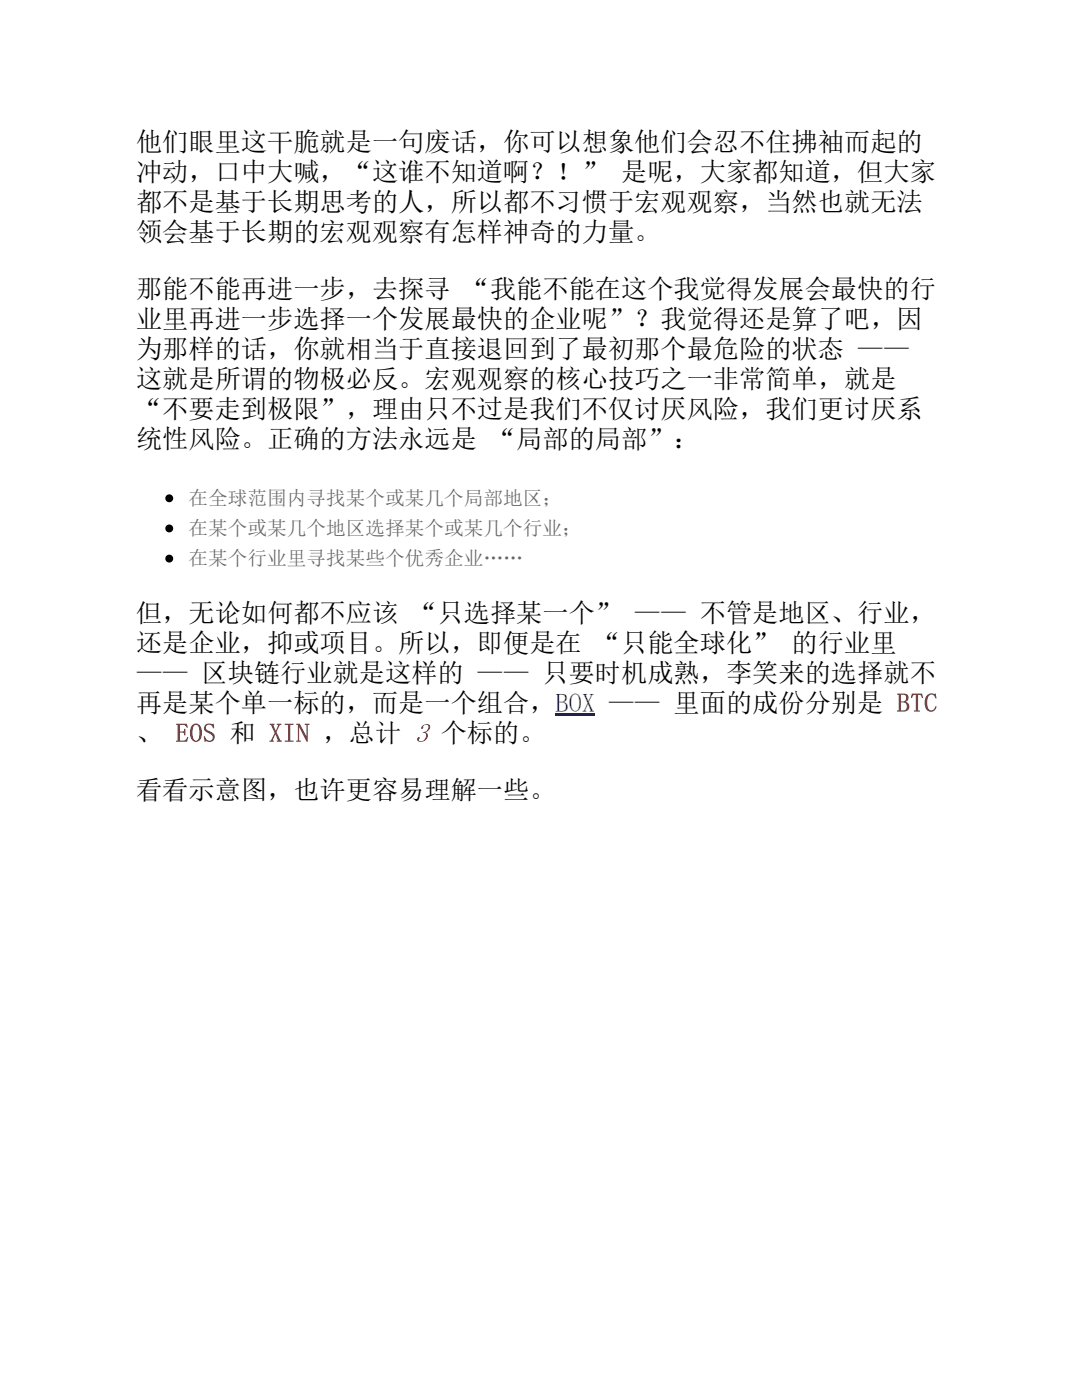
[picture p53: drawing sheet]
<svg xmlns="http://www.w3.org/2000/svg" width="216mm" height="279mm" viewBox="0 0 216 279" stroke-linecap="round" stroke-linejoin="round" font-family="sans-serif">
<defs><g id="words">
<g font-size="5.2">
<text x="27.1" y="30.1">他们眼里这干脆就是一句废话，你可以想象他们会忍不住拂袖而起的</text>
<text x="27.1" y="36.1">冲动，口中大喊，“这谁不知道啊？！” 是呢，大家都知道，但大家</text>
<text x="27.1" y="42.1">都不是基于长期思考的人，所以都不习惯于宏观观察，当然也就无法</text>
<text x="27.1" y="48.2">领会基于长期的宏观观察有怎样神奇的力量。</text>
<text x="27.1" y="59.4">那能不能再进一步，去探寻 “我能不能在这个我觉得发展会最快的行</text>
<text x="27.1" y="65.4">业里再进一步选择一个发展最快的企业呢”？我觉得还是算了吧，因</text>
<text x="27.1" y="71.4">为那样的话，你就相当于直接退回到了最初那个最危险的状态 ——</text>
<text x="27.1" y="77.5">这就是所谓的物极必反。宏观观察的核心技巧之一非常简单，就是</text>
<text x="27.1" y="83.5">“不要走到极限”，理由只不过是我们不仅讨厌风险，我们更讨厌系</text>
<text x="27.1" y="89.5">统性风险。正确的方法永远是 “局部的局部”：</text>
<text x="27.1" y="124">但，无论如何都不应该 “只选择某一个” —— 不管是地区、行业，</text>
<text x="27.1" y="130.1">还是企业，抑或项目。所以，即便是在 “只能全球化” 的行业里</text>
<text x="27.1" y="136.1">—— 区块链行业就是这样的 —— 只要时机成熟，李笑来的选择就不</text>
<text x="27.1" y="142.1">再是某个单一标的，而是一个组合，BOX —— 里面的成份分别是 BTC</text>
<text x="27.1" y="148.1">、 EOS 和 XIN ，总计 3 个标的。</text>
<text x="27.1" y="159.4">看看示意图，也许更容易理解一些。</text>
</g>
<g font-size="3.9" fill="#666">
<text x="37.6" y="100.8">在全球范围内寻找某个或某几个局部地区；</text>
<text x="37.6" y="106.8">在某个或某几个地区选择某个或某几个行业；</text>
<text x="37.6" y="112.8">在某个行业里寻找某些个优秀企业……</text>
</g>
</g></defs>
<g fill="#000">
<circle cx="33.8" cy="99.4" r=".79"/>
<circle cx="33.8" cy="111.5" r=".78"/>
<circle cx="33.8" cy="105.5" r=".78"/>
</g>
<path d="M110.9 142.4h7.8v.5h-7.8z" fill="#00e"/>
<use href="#words"/>
</svg>
